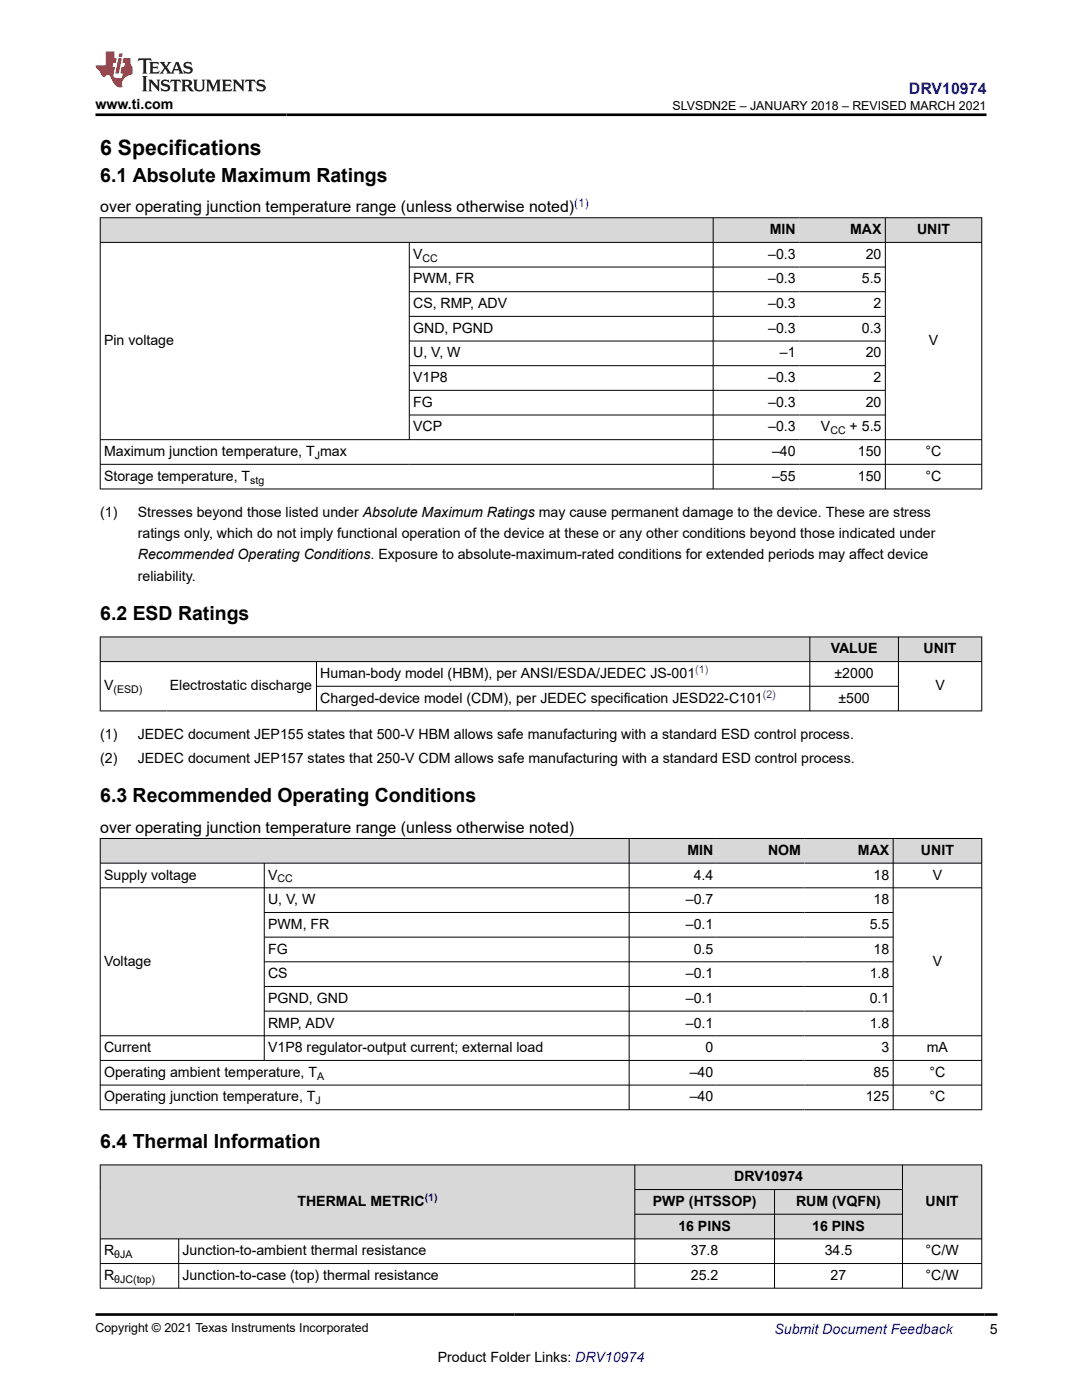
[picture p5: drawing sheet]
<svg xmlns="http://www.w3.org/2000/svg" width="216mm" height="279mm" viewBox="0 0 216 279" stroke-linecap="round" stroke-linejoin="round" font-family="sans-serif">
<defs><g id="words">
<text font-size="4.2" x="20" y="30.9">6 Specifications</text>
<g font-size="3.9">
<text x="20" y="36.3">6.1 Absolute Maximum Ratings</text>
<text x="20" y="123.8">6.2 ESD Ratings</text>
<text x="20" y="160.1">6.3 Recommended Operating Conditions</text>
<text x="20" y="229.2">6.4 Thermal Information</text>
</g>
<text font-size="3.2" fill="#00f" x="181.4" y="18.7">DRV10974</text>
<g font-size="3.2">
<text x="20" y="42.4">over operating junction temperature range (unless otherwise noted)</text>
<text x="20" y="166.3">over operating junction temperature range (unless otherwise noted)</text>
</g>
<g font-size="2.8">
<text x="19.1" y="21.8">www.ti.com</text>
<text x="153.6" y="46.7">MIN</text>
<text x="169.6" y="46.7">MAX</text>
<text x="183" y="46.7">UNIT</text>
<text x="82.4" y="51.6">V</text>
<text x="153.3" y="51.6">–0.3</text>
<text x="172.8" y="51.6">20</text>
<text x="82.4" y="56.6">PWM, FR</text>
<text x="153.3" y="56.6">–0.3</text>
<text x="172" y="56.6">5.5</text>
<text x="82.4" y="61.5">CS, RMP, ADV</text>
<text x="153.3" y="61.5">–0.3</text>
<text x="174.3" y="61.5">2</text>
<text x="20.8" y="68.9">Pin voltage</text>
<text x="82.4" y="66.4">GND, PGND</text>
<text x="82.4" y="71.3">U, V, W</text>
<text x="153.3" y="66.4">–0.3</text>
<text x="155.6" y="71.3">–1</text>
<text x="172" y="66.4">0.3</text>
<text x="172.8" y="71.3">20</text>
<text x="185.3" y="68.9">V</text>
<text x="82.4" y="76.3">V1P8</text>
<text x="153.3" y="76.3">–0.3</text>
<text x="174.3" y="76.3">2</text>
<text x="82.4" y="81.2">FG</text>
<text x="153.3" y="81.2">–0.3</text>
<text x="172.8" y="81.2">20</text>
<text x="82.4" y="86.1">VCP</text>
<text x="153.3" y="86.1">–0.3</text>
<text x="163.8" y="86.1">V</text>
<text x="169.5" y="86.1">+ 5.5</text>
<text x="20.8" y="95.9">Storage temperature, T</text>
<text x="20.8" y="91">Maximum junction temperature, T max</text>
<text x="154.1" y="95.9">–55</text>
<text x="154.1" y="91">–40</text>
<text x="171.2" y="95.9">150</text>
<text x="171.2" y="91">150</text>
<text x="184.7" y="91">°C</text>
<text x="184.7" y="95.9">°C</text>
<text x="20" y="103.2">(1)</text>
<text x="27.5" y="103.2">Stresses beyond those listed under Absolute Maximum Ratings may cause permanent damage to the device. These are stress</text>
<text x="27.5" y="107.4">ratings only, which do not imply functional operation of the device at these or any other conditions beyond those indicated under</text>
<text x="27.5" y="111.6">Recommended Operating Conditions. Exposure to absolute-maximum-rated conditions for extended periods may affect device</text>
<text x="27.5" y="115.9">reliability.</text>
<text x="165.8" y="130.4">VALUE</text>
<text x="184.3" y="130.4">UNIT</text>
<text x="20.8" y="137.8">V</text>
<text x="33.9" y="137.8">Electrostatic discharge</text>
<text x="63.9" y="135.3">Human-body model (HBM), per ANSI/ESDA/JEDEC JS-001</text>
<text x="166.5" y="135.3">±2000</text>
<text x="186.6" y="137.8">V</text>
<text x="63.9" y="140.2">Charged-device model (CDM), per JEDEC specification JESD22-C101</text>
<text x="167.3" y="140.2">±500</text>
<text x="20" y="147.5">(1)</text>
<text x="27.5" y="147.5">JEDEC document JEP155 states that 500-V HBM allows safe manufacturing with a standard ESD control process.</text>
<text x="20" y="152.2">(2)</text>
<text x="27.5" y="152.2">JEDEC document JEP157 states that 250-V CDM allows safe manufacturing with a standard ESD control process.</text>
<text x="137.2" y="170.6">MIN</text>
<text x="153.3" y="170.6">NOM</text>
<text x="171.2" y="170.6">MAX</text>
<text x="183.8" y="170.6">UNIT</text>
<text x="20.8" y="175.5">Supply voltage</text>
<text x="53.5" y="175.5">V</text>
<text x="138.4" y="175.5">4.4</text>
<text x="174.3" y="175.5">18</text>
<text x="186.1" y="175.5">V</text>
<text x="53.5" y="180.5">U, V, W</text>
<text x="53.5" y="185.4">PWM, FR</text>
<text x="136.8" y="180.5">–0.7</text>
<text x="136.8" y="185.4">–0.1</text>
<text x="173.5" y="185.4">5.5</text>
<text x="174.3" y="180.5">18</text>
<text x="53.5" y="190.3">FG</text>
<text x="138.4" y="190.3">0.5</text>
<text x="174.3" y="190.3">18</text>
<text x="20.8" y="192.8">Voltage</text>
<text x="53.5" y="195.2">CS</text>
<text x="136.8" y="195.2">–0.1</text>
<text x="173.5" y="195.2">1.8</text>
<text x="186.1" y="192.8">V</text>
<text x="53.5" y="200.1">PGND, GND</text>
<text x="136.8" y="200.1">–0.1</text>
<text x="173.5" y="200.1">0.1</text>
<text x="20.8" y="210">Current</text>
<text x="53.5" y="210">V1P8 regulator-output current; external load</text>
<text x="53.5" y="205.1">RMP, ADV</text>
<text x="136.8" y="205.1">–0.1</text>
<text x="140.8" y="210">0</text>
<text x="173.5" y="205.1">1.8</text>
<text x="175.9" y="210">3</text>
<text x="184.9" y="210">mA</text>
<text x="20.8" y="214.9">Operating ambient temperature, T</text>
<text x="137.6" y="214.9">–40</text>
<text x="174.3" y="214.9">85</text>
<text x="185.5" y="214.9">°C</text>
<text x="20.8" y="219.8">Operating junction temperature, T</text>
<text x="137.6" y="219.8">–40</text>
<text x="172.7" y="219.8">125</text>
<text x="185.5" y="219.8">°C</text>
<text x="146.5" y="235.8">DRV10974</text>
<text x="59.3" y="240.7">THERMAL METRIC</text>
<text x="130.3" y="240.7">PWP (HTSSOP)</text>
<text x="135.4" y="245.6">16 PINS</text>
<text x="158.8" y="240.7">RUM (VQFN)</text>
<text x="162.1" y="245.6">16 PINS</text>
<text x="184.7" y="240.7">UNIT</text>
<text x="20.8" y="250.5">R</text>
<text x="36.4" y="250.5">Junction-to-ambient thermal resistance</text>
<text x="137.9" y="250.5">37.8</text>
<text x="164.6" y="250.5">34.5</text>
<text x="184.7" y="250.5">°C/W</text>
<text x="20.8" y="255.4">R</text>
<text x="36.4" y="255.4">Junction-to-case (top) thermal resistance</text>
<text x="137.9" y="255.4">25.2</text>
<text x="165.7" y="255.4">27</text>
<text x="184.7" y="255.4">°C/W</text>
<text x="197.5" y="266.1">5</text>
<text x="87.3" y="271.7">Product Folder Links: DRV10974</text>
</g>
<text font-size="2.8" fill="#00f" x="154.5" y="266.2">Submit Document Feedback</text>
<g font-size="2.5">
<text x="134.2" y="21.9">SLVSDN2E – JANUARY 2018 – REVISED MARCH 2021</text>
<text x="19.1" y="265.9">Copyright © 2021 Texas Instruments Incorporated</text>
</g>
<text font-size="2.4" fill="#00f" x="114.6" y="41.3">(1)</text>
<g font-size="2.1">
<text x="84.3" y="52.2">CC</text>
<text x="165.7" y="86.7">CC</text>
<text x="62.8" y="91.6">J</text>
<text x="49.9" y="96.5">stg</text>
<text x="22.6" y="138.3">(ESD)</text>
<text x="55.4" y="176.1">CC</text>
<text x="63.3" y="215.5">A</text>
<text x="63" y="220.4">J</text>
<text x="22.8" y="251.1">θJA</text>
<text x="22.8" y="256">θJC(top)</text>
</g>
<g font-size="2.1" fill="#00f">
<text x="138.7" y="134.4">(1)</text>
<text x="152.2" y="139.3">(2)</text>
<text x="84.7" y="239.7">(1)</text>
</g>
</g></defs>
<g fill="#d8d8d8">
<path d="M20 43.5h175.9v4.9h-175.9z" fill-rule="evenodd"/>
<path d="M20.1 43.5h122.1v4.8h-122.1z" fill-rule="evenodd"/>
<path d="M142.4 43.5h17.1v4.8h-17.1z" fill-rule="evenodd"/>
<path d="M159.5 43.5h17.1v4.8h-17.1z" fill-rule="evenodd"/>
<path d="M176.7 43.5h19.1v4.8h-19.1z" fill-rule="evenodd"/>
</g>
<g fill="none" stroke="#000" stroke-width=".2">
<path d="M19.9 43.5h176.1M19.9 48.4h176.1M20 43.4v54.2M81.7 48.4v39.4M81.7 53.3h95M81.7 58.2h95M142.3 43.4v54.2M176.7 43.4v54.2M195.9 43.4v54.2M81.7 63.1h95M81.7 68.1h95M81.7 73h95"/>
<path d="M81.7 77.9h95M19.9 87.7h176.1M19.9 92.7h176.1M19.9 97.6h176.1M81.7 82.8h95"/>
</g>
<g fill="#d8d8d8">
<path d="M20 127.1h175.9v4.9h-175.9z" fill-rule="evenodd"/>
<path d="M20.1 127.2h141.4v4.8h-141.4z" fill-rule="evenodd"/>
<path d="M161.7 127.2h17.5v4.8h-17.5z" fill-rule="evenodd"/>
<path d="M179.3 127.2h16.5v4.8h-16.5z" fill-rule="evenodd"/>
</g>
<path d="M19.9 127.1h176.1M19.9 132h176.1M20 127.1v14.8M63.2 132v9.9M63.2 137h116.1M161.6 127.1v14.8M179.3 127.1v14.8M195.9 127.1v14.8M19.9 141.9h176.1" fill="none" stroke="#000" stroke-width=".2"/>
<g fill="#d8d8d8">
<path d="M20 167.3h175.9v5h-175.9z" fill-rule="evenodd"/>
<path d="M20.1 167.4h105.4v4.8h-105.4z" fill-rule="evenodd"/>
<path d="M125.6 167.4h17.4v4.8h-17.4z" fill-rule="evenodd"/>
<path d="M143 167.4h17.5v4.8h-17.5z" fill-rule="evenodd"/>
<path d="M160.5 167.4h17.7v4.8h-17.7z" fill-rule="evenodd"/>
<path d="M178.3 167.4h17.5v4.8h-17.5z" fill-rule="evenodd"/>
</g>
<g fill="none" stroke="#000" stroke-width=".2">
<path d="M19.9 167.3h176.1M19.9 172.3h176.1M19.9 177.2h176.1M20 167.3v54.2M52.7 172.3v39.4M125.5 167.3v54.2M178.2 167.3v54.2M195.9 167.3v54.2M52.7 182.1h125.6M52.7 187h125.6M52.7 191.9h125.6M52.7 196.9h125.6"/>
<path d="M19.9 206.7h176.1M19.9 211.6h176.1M19.9 216.6h176.1M52.7 201.8h125.6M19.9 221.5h176.1"/>
</g>
<g fill="#d8d8d8">
<path d="M20 232.5h175.9v4.9h-175.9z" fill-rule="evenodd"/>
<path d="M20.1 232.5h106.5v14.7h-106.5z" fill-rule="evenodd"/>
<path d="M126.7 232.5h53.3v4.8h-53.3z" fill-rule="evenodd"/>
<path d="M180.1 232.5h15.7v14.7h-15.7z" fill-rule="evenodd"/>
<path d="M126.7 237.5h27.8v4.8h-27.8z" fill-rule="evenodd"/>
<path d="M154.6 237.5h25.4v4.8h-25.4z" fill-rule="evenodd"/>
<path d="M126.7 242.4h27.8v4.8h-27.8z" fill-rule="evenodd"/>
<path d="M154.6 242.4h25.4v4.8h-25.4z" fill-rule="evenodd"/>
</g>
<path d="M19.9 232.5h176.1M20 232.4v24.7M126.7 237.4h53.4M126.7 232.4v24.7M154.5 237.4v19.7M180.1 232.4v24.7M195.9 232.4v24.7M19.9 247.2h176.1M19.9 252.2h176.1M19.9 257.1h176.1M35.7 247.2v9.9M126.7 242.3h53.4" fill="none" stroke="#000" stroke-width=".2"/>
<path d="M27.7 11.6l-.2 .6 .5-.2h.6v.1v2.2l-.2 .4h1l-.2-.4v-2.2v-.1h.5l.5 .2-.1-.6zM29.8 12.4l.2 .3v1.6l-.2 .4h1.9l.1-.6a1.08 1.08 0 0 1-1.3 .2v-.7h.6l.4 .2v-.7l-.4 .2h-.6v-.5l.2-.2a1 1 0 0 1 1 .3l-.1-.5zM31.8 12.4l1 1.1-1 1.2h.9l-.2-.2 .4-.8 .5 .8-.2 .2h1.6l-.2-.2 .1-.5h1l.1 .5-.1 .2h.9l-.2-.4-.8-1.9h-.5l-1 2.1-.8-1.1 .9-1h-.8l.2 .2-.5 .6-.3-.6 .1-.2zM35.2 12.8l.4 1h-.8zM36.8 12.5a.65 .65 0 0 0-.2 .7 .65 .65 0 0 0 .6 .5l.7 .1 .1 .3a.79 .79 0 0 1-.7 .4 .79 .79 0 0 1-.7-.5l.1 .7 .2-.1a.93 .93 0 0 0 1.1 0 .93 .93 0 0 0 .4-.9 1.46 1.46 0 0 0-1.2-.6l-.1-.3a1.09 1.09 0 0 1 1.2 .2l-.2-.6-.1 .1-.6-.2zM28.4 15.2l.2 .4v2.2l-.2 .4h1l-.2-.4v-2.2l.2-.4zM29.6 15.9l.2 .4v1.5l-.2 .4h.8l-.3-.4v-1.3l1.7 1.8v-2l.2-.4h-.8l.2 .2 .1 1.1-1.2-1.3zM32.3 16a.65 .65 0 0 0-.2 .8 .65 .65 0 0 0 .7 .4l.6 .2 .1 .2a.79 .79 0 0 1-.7 .4 .79 .79 0 0 1-.7-.5l.1 .7 .2-.1a.93 .93 0 0 0 1.1 .1 .93 .93 0 0 0 .4-1 1.46 1.46 0 0 0-1.2-.5l-.1-.4a1.09 1.09 0 0 1 1.2 .2l-.2-.6-.1 .1-.6-.1zM34.1 15.9l-.1 .6a.63 .63 0 0 1 .7-.3l.1 1.6-.3 .4h1l-.2-.4v-1.6a.66 .66 0 0 1 .8 .3l-.1-.6zM36.2 15.9l.2 .4v1.5l-.2 .4h.9l-.2-.2v-.7h.5l.1 .2a.79 .79 0 0 0 1.2 .6l-1-.9a.61 .61 0 0 0 .6-.6 .61 .61 0 0 0-.5-.7zM36.9 16.2h.2a.47 .47 0 0 1 .5 .1 .47 .47 0 0 1 .1 .5l-.2 .1-.6 .1zM38.5 15.9l.2 .2a2.27 2.27 0 0 0 .4 2 1.04 1.04 0 0 0 1.7-.7v-1.3l.2-.2h-.8l.2 .4v1.1a.6 .6 0 0 1-.6 .6 .6 .6 0 0 1-.6-.6v-1.1l.3-.4zM41.1 15.9l.2 .4v1.5l-.2 .4h.7l-.2-.4v-1.4l.9 1.9 .8-1.9v1.4l-.2 .4h1l-.3-.4v-1.5l.3-.4h-.8l-.7 1.5-.7-1.5zM44.3 15.9l.2 .4v1.5l-.2 .4h1.9l.1-.6a1.09 1.09 0 0 1-1.3 .2v-.7h.6l.4 .2v-.6l-.4 .2h-.6v-.6l.2-.1a1.01 1.01 0 0 1 1 .3l-.1-.6zM46.4 15.9l.3 .4v1.5l-.3 .4h.8l-.2-.4v-1.3l1.6 1.8v-2l.2-.4h-.7l.2 .2v1.1l-1.2-1.3zM49 15.9l-.1 .6a.63 .63 0 0 1 .8-.3v1.6l-.3 .4h1l-.2-.4v-1.6a.66 .66 0 0 1 .8 .3l-.1-.6zM51.4 16a.65 .65 0 0 0-.2 .8 .65 .65 0 0 0 .6 .4l.6 .2 .2 .2a.79 .79 0 0 1-.8 .4 .79 .79 0 0 1-.6-.5l.1 .7 .2-.1a.93 .93 0 0 0 1 .1 .93 .93 0 0 0 .5-1 1.46 1.46 0 0 0-1.3-.5l-.1-.4a1.09 1.09 0 0 1 1.3 .2l-.2-.6-.2 .1-.5-.1z" fill="#231f20"/>
<path d="M21.1 10.3v2.7h-2v.4l.9 1a.95 .95 0 0 0 .9 .9 .59 .59 0 0 1 .6-.4 .59 .59 0 0 1 .5 .3l.4 .8a1.59 1.59 0 0 0 2.1 1.4 1.61 1.61 0 0 1 1-2.3l1-.3-.1-1.5a1.59 1.59 0 0 1-.4-1.7h-1.4l-.2 .9h.5l-.1 .9h-.5l-.2 .9v.3l.4 .1-.2 .9h-.6a.73 .73 0 0 1-1.1-.7l.3-1.5h-.5l.2-.9h.5l.2-.9h-.5v-1.3zM23.6 11.6l-.6 3.1h.7l.6-3.1zM23.8 10.7l-.1 .6h.7l.1-.6z" fill="#ed1c24"/>
<path d="M19.1 22.9h177.8M19 262.3h180" fill="none" stroke="#000" stroke-width=".53"/>
<use href="#words"/>
</svg>
